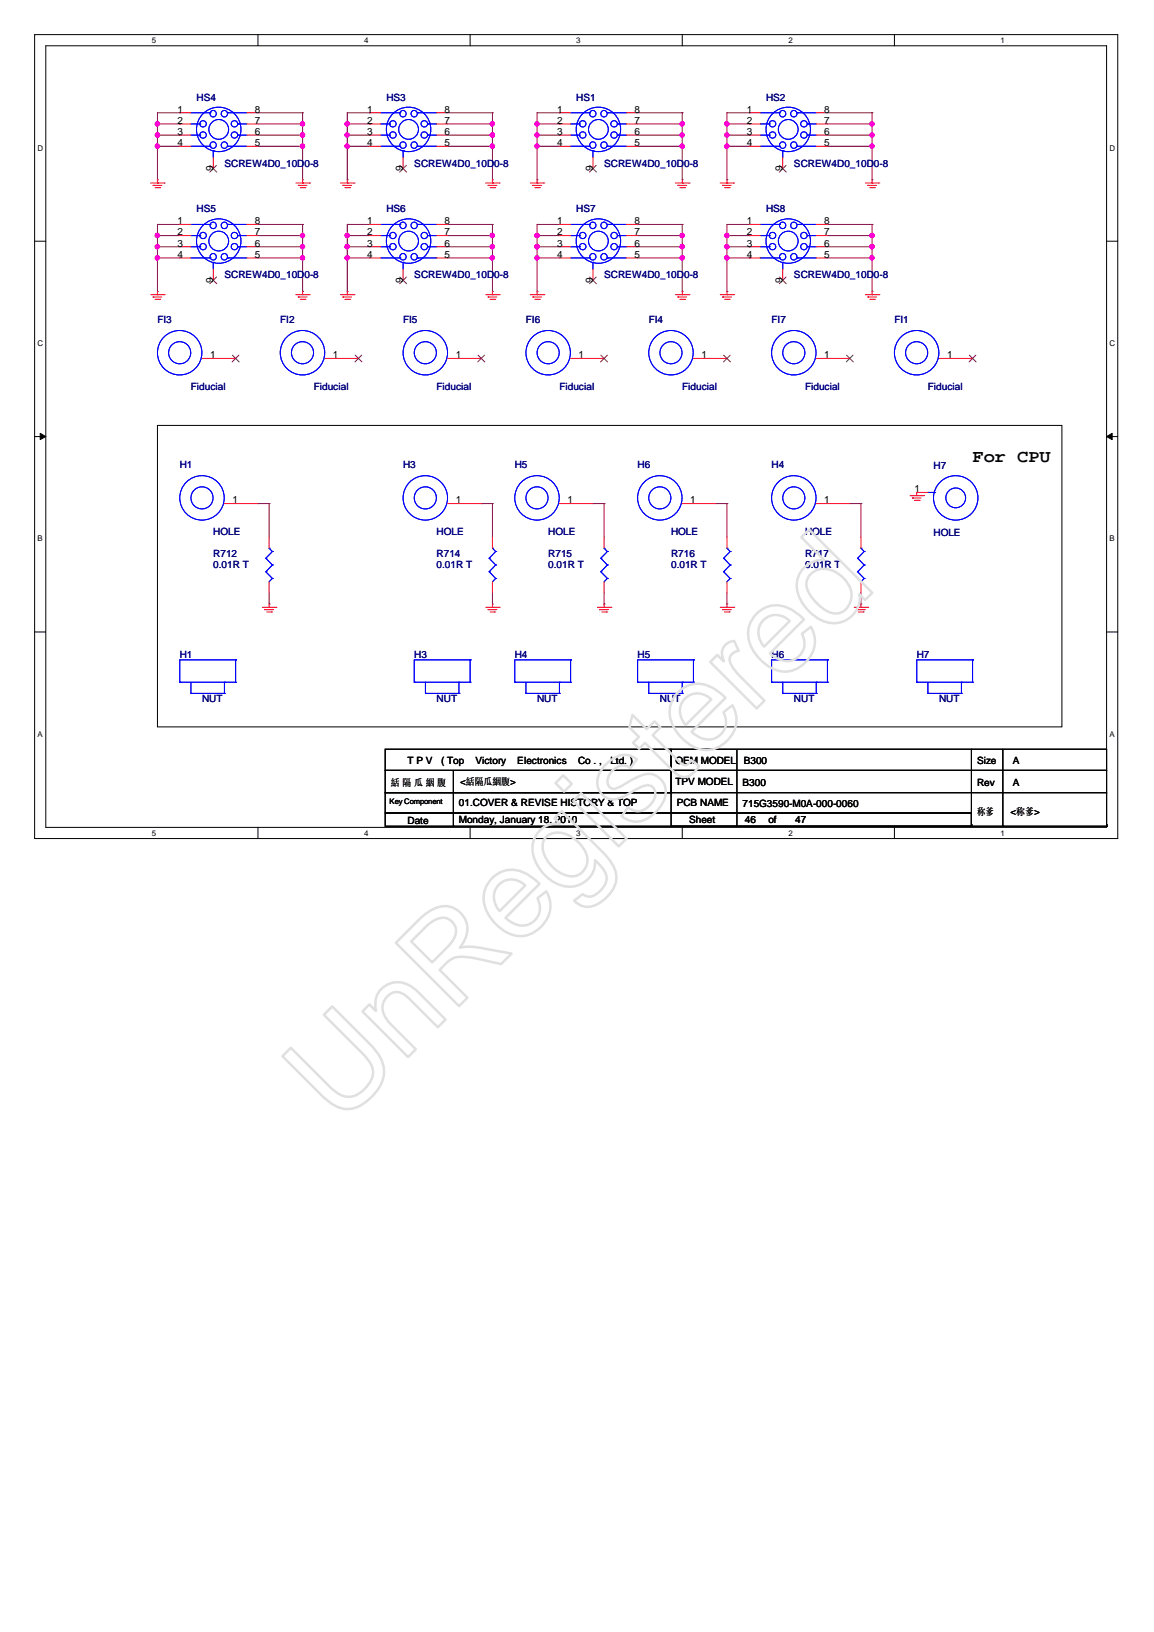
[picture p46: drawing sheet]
<svg xmlns="http://www.w3.org/2000/svg" width="210mm" height="297mm" viewBox="0 0 210 297" stroke-linecap="round" stroke-linejoin="round" font-family="sans-serif">
<defs><g id="words">
<text font-size="22.7" fill="#e0e0e0" x="61.6" y="205" transform="rotate(-45 61.6 205)">UnRegistered</text>
<text font-size="3.2" x="177" y="84.2">For CPU</text>
<g font-size="1.8">
<text x="32.3" y="20.5">1</text>
<text x="32.3" y="22.5">2</text>
<text x="46.3" y="22.5">7</text>
<text x="46.3" y="20.5">8</text>
<text x="66.8" y="20.5">1</text>
<text x="66.8" y="22.5">2</text>
<text x="80.9" y="22.5">7</text>
<text x="80.9" y="20.5">8</text>
<text x="101.4" y="20.5">1</text>
<text x="101.4" y="22.5">2</text>
<text x="115.4" y="22.5">7</text>
<text x="115.4" y="20.5">8</text>
<text x="135.9" y="20.5">1</text>
<text x="135.9" y="22.5">2</text>
<text x="150" y="22.5">7</text>
<text x="150" y="20.5">8</text>
<text x="32.3" y="24.5">3</text>
<text x="32.3" y="26.6">4</text>
<text x="46.3" y="26.6">5</text>
<text x="46.3" y="24.5">6</text>
<text x="66.8" y="24.5">3</text>
<text x="66.8" y="26.6">4</text>
<text x="80.9" y="26.6">5</text>
<text x="80.9" y="24.5">6</text>
<text x="101.4" y="24.5">3</text>
<text x="101.4" y="26.6">4</text>
<text x="115.4" y="26.6">5</text>
<text x="115.4" y="24.5">6</text>
<text x="135.9" y="24.5">3</text>
<text x="135.9" y="26.6">4</text>
<text x="150" y="26.6">5</text>
<text x="150" y="24.5">6</text>
<text x="38.8" y="31.1" transform="rotate(-90 38.8 31.1)">9</text>
<text x="73.3" y="31.1" transform="rotate(-90 73.3 31.1)">9</text>
<text x="107.9" y="31.1" transform="rotate(-90 107.9 31.1)">9</text>
<text x="142.4" y="31.1" transform="rotate(-90 142.4 31.1)">9</text>
<text x="32.3" y="40.8">1</text>
<text x="46.3" y="40.8">8</text>
<text x="66.8" y="40.8">1</text>
<text x="80.9" y="40.8">8</text>
<text x="101.4" y="40.8">1</text>
<text x="115.4" y="40.8">8</text>
<text x="135.9" y="40.8">1</text>
<text x="150" y="40.8">8</text>
<text x="32.3" y="42.8">2</text>
<text x="32.3" y="44.9">3</text>
<text x="32.3" y="46.9">4</text>
<text x="46.3" y="46.9">5</text>
<text x="46.3" y="44.9">6</text>
<text x="46.3" y="42.8">7</text>
<text x="66.8" y="42.8">2</text>
<text x="66.8" y="44.9">3</text>
<text x="66.8" y="46.9">4</text>
<text x="80.9" y="46.9">5</text>
<text x="80.9" y="44.9">6</text>
<text x="80.9" y="42.8">7</text>
<text x="101.4" y="42.8">2</text>
<text x="101.4" y="44.9">3</text>
<text x="101.4" y="46.9">4</text>
<text x="115.4" y="46.9">5</text>
<text x="115.4" y="44.9">6</text>
<text x="115.4" y="42.8">7</text>
<text x="135.9" y="42.8">2</text>
<text x="135.9" y="44.9">3</text>
<text x="135.9" y="46.9">4</text>
<text x="150" y="46.9">5</text>
<text x="150" y="44.9">6</text>
<text x="150" y="42.8">7</text>
<text x="38.8" y="51.4" transform="rotate(-90 38.8 51.4)">9</text>
<text x="73.3" y="51.4" transform="rotate(-90 73.3 51.4)">9</text>
<text x="107.9" y="51.4" transform="rotate(-90 107.9 51.4)">9</text>
<text x="142.4" y="51.4" transform="rotate(-90 142.4 51.4)">9</text>
<text x="38.2" y="65.2">1</text>
<text x="60.6" y="65.2">1</text>
<text x="82.9" y="65.2">1</text>
<text x="105.3" y="65.2">1</text>
<text x="127.6" y="65.2">1</text>
<text x="150" y="65.2">1</text>
<text x="172.3" y="65.2">1</text>
<text x="166.4" y="89.6">1</text>
<text x="42.3" y="91.6">1</text>
<text x="82.9" y="91.6">1</text>
<text x="103.2" y="91.6">1</text>
<text x="125.6" y="91.6">1</text>
<text x="150" y="91.6">1</text>
<text x="71.1" y="143.1">絬 隔 瓜 絪 腹</text>
<text x="74.2" y="139">T P V</text>
<text x="80.3" y="139">( Top</text>
<text x="83.7" y="142.9">&lt;絬隔瓜絪腹&gt;</text>
<text x="86.5" y="139">Victory</text>
<text x="94.1" y="139">Electronics</text>
<text x="105.2" y="139">Co . ,</text>
<text x="111.1" y="139">Ltd. )</text>
<text x="122.9" y="139">OEM MODEL</text>
<text x="122.9" y="142.9">TPV MODEL</text>
<text x="135.1" y="143.1">B300</text>
<text x="135.3" y="139">B300</text>
<text x="177.8" y="139">Size</text>
<text x="177.8" y="143.1">Rev</text>
<text x="184.3" y="143.1">A</text>
<text x="184.3" y="139">A</text>
<text x="74.2" y="150">Date</text>
<text x="83.5" y="149.8">Monday, January 18, 2010</text>
<text x="83.5" y="146.7">01.COVER &amp; REVISE HISTORY &amp; TOP</text>
<text x="123.1" y="146.7">PCB NAME</text>
<text x="125.4" y="149.8">Sheet</text>
<text x="135.1" y="146.9">715G3590-M0A-000-0060</text>
<text x="135.5" y="149.8">46</text>
<text x="139.8" y="149.8">of</text>
<text x="144.7" y="149.8">47</text>
<text x="177.8" y="148.3">称爹</text>
<text x="183.9" y="148.4">&lt;称爹&gt;</text>
</g>
<g font-size="1.8" fill="#000080">
<text x="35.8" y="18.3">HS4</text>
<text x="70.3" y="18.3">HS3</text>
<text x="104.9" y="18.3">HS1</text>
<text x="139.4" y="18.3">HS2</text>
<text x="40.8" y="30.3">SCREW4D0_10D0-8</text>
<text x="75.4" y="30.3">SCREW4D0_10D0-8</text>
<text x="109.9" y="30.3">SCREW4D0_10D0-8</text>
<text x="144.5" y="30.3">SCREW4D0_10D0-8</text>
<text x="35.8" y="38.6">HS5</text>
<text x="70.3" y="38.6">HS6</text>
<text x="104.9" y="38.6">HS7</text>
<text x="139.4" y="38.6">HS8</text>
<text x="40.8" y="50.6">SCREW4D0_10D0-8</text>
<text x="75.4" y="50.6">SCREW4D0_10D0-8</text>
<text x="109.9" y="50.6">SCREW4D0_10D0-8</text>
<text x="144.5" y="50.6">SCREW4D0_10D0-8</text>
<text x="28.7" y="58.8">FI3</text>
<text x="51" y="58.8">FI2</text>
<text x="73.4" y="58.8">FI5</text>
<text x="95.7" y="58.8">FI6</text>
<text x="118.1" y="58.8">FI4</text>
<text x="140.4" y="58.8">FI7</text>
<text x="162.8" y="58.8">FI1</text>
<text x="34.7" y="70.9">Fiducial</text>
<text x="57.1" y="70.9">Fiducial</text>
<text x="79.5" y="70.9">Fiducial</text>
<text x="101.8" y="70.9">Fiducial</text>
<text x="124.2" y="70.9">Fiducial</text>
<text x="146.5" y="70.9">Fiducial</text>
<text x="168.9" y="70.9">Fiducial</text>
<text x="32.7" y="85.2">H1</text>
<text x="73.4" y="85.2">H3</text>
<text x="93.7" y="85.2">H5</text>
<text x="116" y="85.2">H6</text>
<text x="140.4" y="85.2">H4</text>
<text x="169.9" y="85.4">H7</text>
<text x="38.8" y="97.4">HOLE</text>
<text x="38.8" y="101.4">R712</text>
<text x="79.5" y="101.4">R714</text>
<text x="79.5" y="97.4">HOLE</text>
<text x="99.8" y="97.4">HOLE</text>
<text x="99.8" y="101.4">R715</text>
<text x="122.1" y="97.4">HOLE</text>
<text x="122.1" y="101.4">R716</text>
<text x="146.5" y="101.4">R717</text>
<text x="146.5" y="97.4">HOLE</text>
<text x="169.9" y="97.6">HOLE</text>
<text x="38.8" y="103.5">0.01R T</text>
<text x="79.5" y="103.5">0.01R T</text>
<text x="99.8" y="103.5">0.01R T</text>
<text x="122.1" y="103.5">0.01R T</text>
<text x="146.5" y="103.5">0.01R T</text>
<text x="32.7" y="119.7">H1</text>
<text x="75.4" y="119.7">H3</text>
<text x="93.7" y="119.7">H4</text>
<text x="116" y="119.7">H5</text>
<text x="140.4" y="119.7">H6</text>
<text x="166.8" y="119.7">H7</text>
<text x="36.8" y="127.8">NUT</text>
<text x="79.5" y="127.8">NUT</text>
<text x="97.7" y="127.8">NUT</text>
<text x="120.1" y="127.8">NUT</text>
<text x="144.5" y="127.8">NUT</text>
<text x="170.9" y="127.8">NUT</text>
</g>
<g font-size="1.4">
<text x="27.6" y="7.8">5</text>
<text x="66.2" y="7.8">4</text>
<text x="104.9" y="7.8">3</text>
<text x="143.5" y="7.8">2</text>
<text x="182.1" y="7.8">1</text>
<text x="6.8" y="27.4">D</text>
<text x="201.9" y="27.4">D</text>
<text x="6.8" y="63">C</text>
<text x="201.9" y="63">C</text>
<text x="6.8" y="98.5">B</text>
<text x="201.9" y="98.5">B</text>
<text x="6.8" y="134.1">A</text>
<text x="201.9" y="134.1">A</text>
<text x="70.9" y="146.4">Key Component</text>
<text x="27.6" y="152.1">5</text>
<text x="66.2" y="152.1">4</text>
<text x="104.9" y="152.1">3</text>
<text x="143.5" y="152.1">2</text>
<text x="182.1" y="152.1">1</text>
</g>
</g></defs>
<path d="M6.3 6.3h197.1v146.3h-197.1zM8.3 8.3h193.1v142.3h-193.1z" fill="none" stroke="#000" stroke-width=".18"/>
<g fill="#fff">
<path d="M27.6 6.5h.8v1.6h-.8z"/>
<path d="M27.6 150.8h.8v1.6h-.8z"/>
</g>
<path d="M46.9 6.3v2M46.9 150.6v2" fill="none" stroke="#000" stroke-width=".18"/>
<g fill="#fff">
<path d="M66.2 6.5h.8v1.6h-.8z"/>
<path d="M66.2 150.8h.8v1.6h-.8z"/>
</g>
<path d="M85.5 6.3v2M85.5 150.6v2" fill="none" stroke="#000" stroke-width=".18"/>
<g fill="#fff">
<path d="M104.9 6.5h.7v1.6h-.7z"/>
<path d="M104.9 150.8h.7v1.6h-.7z"/>
</g>
<path d="M124.2 6.3v2M124.2 150.6v2" fill="none" stroke="#000" stroke-width=".18"/>
<g fill="#fff">
<path d="M143.5 6.5h.7v1.6h-.7z"/>
<path d="M143.5 150.8h.7v1.6h-.7z"/>
</g>
<path d="M162.8 6.3v2M162.8 150.6v2" fill="none" stroke="#000" stroke-width=".18"/>
<g fill="#fff">
<path d="M182.1 6.5h.7v1.6h-.7z"/>
<path d="M182.1 150.8h.7v1.6h-.7z"/>
<path d="M6.8 26.1h1v1.6h-1z"/>
<path d="M201.9 26.1h1v1.6h-1z"/>
<path d="M6.8 61.7h1v1.6h-1z"/>
<path d="M201.9 61.7h1v1.6h-1z"/>
</g>
<path d="M6.3 43.9h2M201.4 43.9h2" fill="none" stroke="#000" stroke-width=".18"/>
<g fill="#fff">
<path d="M6.8 97.2h.9v1.6h-.9z"/>
<path d="M201.9 97.2h.9v1.6h-.9z"/>
</g>
<path d="M6.3 79.5h2M201.4 79.5h2" fill="none" stroke="#000" stroke-width=".18"/>
<path d="M7.3 78.9l1 .6-1 .5zM201.4 79.5l1-.6v1.1z" fill="#000" stroke="#000" stroke-width=".18"/>
<g fill="#fff">
<path d="M6.8 132.8h.9v1.6h-.9z"/>
<path d="M201.9 132.8h.9v1.6h-.9z"/>
</g>
<g fill="none" stroke="#000" stroke-width=".18">
<path d="M28.7 77.4h164.5v54.9h-164.5zM6.3 115h2M201.4 115h2M70.1 136.3h52v3.9h-52zM122.1 136.3h79.3v3.9h-79.3zM134.1 136.6v13.8M176.8 136.3v13.8M182.5 136.3v14.1M70.1 140.2h52v4.1h-52zM70.1 144.3h52v3.6h-52zM70.1 147.9h106.7v2.5h-106.7zM82.5 150.4h.1"/>
<path d="M82.5 140.2v10.2M122.1 140.2h79.3v4.1h-79.3zM122.1 147.9h54.7v2.5h-54.7zM134.1 150.4h.1M176.8 150.1h.1M176.8 150.4h24.6M182.5 150.4h.1M201.4 150.1h.1M201.4 150.4h.1M201.4 144.3v5.8"/>
</g>
<g fill="none" stroke="#800040" stroke-width=".18">
<path d="M28.7 32.7h.1M28.7 26.6h.1M28.7 24.6h.1M28.7 22.6h.1M28.7 26.6h4M28.7 24.6h4M28.7 22.6h4M32.7 26.6h.1M32.7 24.6h.1M32.7 22.6h.1M32.7 20.5h.1M32.7 20.5h-4v12.2"/>
<path d="M46.9 26.6h8.2M46.9 24.6h8.2M46.9 22.6h8.2M46.9 20.5h8.2M55.1 32.7h.1M55.1 26.6h.1M55.1 24.6h.1M55.1 22.6h.1M55.1 20.5h.1M55.1 20.5v12.2M63.2 24.6h.1M63.2 32.7h.1"/>
<path d="M63.2 26.6h.1M63.2 22.6h.1M63.2 26.6h4.1M63.2 24.6h4.1M63.2 22.6h4.1M67.3 24.6h.1M67.3 26.6h.1M67.3 20.5h.1M67.3 22.6h.1M67.3 20.5h-4.1v12.2M81.5 26.6h8.1M81.5 24.6h8.1"/>
<path d="M81.5 22.6h8.1M81.5 20.5h8.1M89.6 24.6h.1M89.6 20.5h.1M89.6 26.6h.1M89.6 32.7h.1M89.6 22.6h.1M89.6 20.5v12.2M97.7 24.6h.1M97.7 32.7h.1M97.7 26.6h.1M97.7 22.6h.1"/>
<path d="M97.7 26.6h4.1M97.7 24.6h4.1M97.7 22.6h4.1M101.8 24.6h.1M101.8 26.6h.1M101.8 20.5h.1M101.8 22.6h.1M101.8 20.5h-4.1v12.2M116 26.6h8.2M116 24.6h8.2M116 22.6h8.2M116 20.5h8.2"/>
<path d="M124.2 24.6h.1M124.2 20.5h.1M124.2 26.6h.1M124.2 32.7h.1M124.2 22.6h.1M124.2 20.5v12.2M132.3 24.6h.1M132.3 32.7h.1M132.3 26.6h.1M132.3 22.6h.1M132.3 26.6h4M132.3 24.6h4"/>
<path d="M132.3 22.6h4M136.3 24.6h.1M136.3 26.6h.1M136.3 20.5h.1M136.3 22.6h.1M136.3 20.5h-4v12.2M150.6 26.6h8.1M150.6 24.6h8.1M150.6 22.6h8.1M150.6 20.5h8.1M158.7 24.6h.1M158.7 20.5h.1"/>
<path d="M158.7 26.6h.1M158.7 32.7h.1M158.7 22.6h.1M158.7 20.5v12.2M28.7 53h.1M28.7 46.9h.1M28.7 44.9h.1M28.7 42.9h.1M28.7 40.8h.1M28.7 40.8v12.2M28.7 46.9h4M28.7 44.9h4"/>
<path d="M28.7 42.9h4M28.7 40.8h4M46.9 46.9h8.2M46.9 44.9h8.2M46.9 42.9h8.2M46.9 40.8h8.2M55.1 53h.1M55.1 46.9h.1M55.1 44.9h.1M55.1 42.9h.1M55.1 40.8h.1M55.1 40.8v12.2"/>
<path d="M63.2 53h.1M63.2 46.9h.1M63.2 44.9h.1M63.2 42.9h.1M63.2 40.8h.1M63.2 40.8v12.2M63.2 46.9h4.1M63.2 44.9h4.1M63.2 42.9h4.1M63.2 40.8h4.1M81.5 46.9h8.1M81.5 44.9h8.1"/>
<path d="M81.5 42.9h8.1M81.5 40.8h8.1M89.6 53h.1M89.6 46.9h.1M89.6 44.9h.1M89.6 42.9h.1M89.6 40.8h.1M89.6 40.8v12.2M97.7 53h.1M97.7 46.9h.1M97.7 44.9h.1M97.7 42.9h.1"/>
<path d="M97.7 40.8h.1M97.7 40.8v12.2M97.7 46.9h4.1M97.7 44.9h4.1M97.7 42.9h4.1M97.7 40.8h4.1M116 46.9h8.2M116 44.9h8.2M116 42.9h8.2M116 40.8h8.2M124.2 53h.1M124.2 46.9h.1"/>
<path d="M124.2 44.9h.1M124.2 42.9h.1M124.2 40.8h.1M124.2 40.8v12.2M132.3 53h.1M132.3 46.9h.1M132.3 44.9h.1M132.3 42.9h.1M132.3 46.9h4M132.3 44.9h4M132.3 42.9h4M136.3 46.9h.1"/>
<path d="M136.3 44.9h.1M136.3 42.9h.1M136.3 40.8h.1M136.3 40.8h-4v12.2M150.6 46.9h8.1M150.6 44.9h8.1M150.6 42.9h8.1M150.6 40.8h8.1M158.7 53h.1M158.7 46.9h.1M158.7 44.9h.1M158.7 42.9h.1"/>
<path d="M158.7 40.8h.1M158.7 40.8v12.2M46.9 91.6h.1M46.9 91.6h2.1M49 91.6h.1M49 91.6v6.1M87.6 91.6h.1M87.6 91.6h2M89.6 91.6h.1M89.6 91.6v6.1M107.9 91.6h.1M107.9 91.6h2"/>
<path d="M109.9 91.6h.1M109.9 91.6v6.1M130.3 91.6h.1M130.3 91.6h2M132.3 91.6h.1M132.3 91.6v6.1M154.6 91.6h.1M154.6 91.6h2.1M156.7 91.6h.1M156.7 91.6v6.1M49 109.9h.1M49 107.9v2"/>
<path d="M89.6 109.9h.1M89.6 107.9v2M109.9 109.9h.1M109.9 107.9v2M132.3 109.9h.1M132.3 107.9v2M156.7 109.9h.1M156.7 107.9v2"/>
</g>
<g fill="#f0f" stroke="#f0f" stroke-width=".18">
<circle cx="28.6" cy="24.6" r=".4"/>
<circle cx="28.6" cy="26.6" r=".4"/>
<circle cx="28.6" cy="22.5" r=".4"/>
<circle cx="55" cy="24.6" r=".4"/>
<circle cx="55" cy="26.6" r=".4"/>
<circle cx="55" cy="22.5" r=".4"/>
<circle cx="63.2" cy="22.5" r=".4"/>
<circle cx="89.6" cy="22.5" r=".4"/>
<circle cx="63.2" cy="24.6" r=".4"/>
<circle cx="63.2" cy="26.6" r=".4"/>
<circle cx="89.6" cy="24.6" r=".4"/>
<circle cx="89.6" cy="26.6" r=".4"/>
<circle cx="97.7" cy="22.5" r=".4"/>
<circle cx="124.1" cy="22.5" r=".4"/>
<circle cx="97.7" cy="24.6" r=".4"/>
<circle cx="97.7" cy="26.6" r=".4"/>
<circle cx="124.1" cy="24.6" r=".4"/>
<circle cx="124.1" cy="26.6" r=".4"/>
<circle cx="132.3" cy="22.5" r=".4"/>
<circle cx="158.7" cy="22.5" r=".4"/>
<circle cx="132.3" cy="24.6" r=".4"/>
<circle cx="132.3" cy="26.6" r=".4"/>
<circle cx="158.7" cy="24.6" r=".4"/>
<circle cx="158.7" cy="26.6" r=".4"/>
<circle cx="28.6" cy="44.9" r=".4"/>
<circle cx="28.6" cy="46.9" r=".4"/>
<circle cx="28.6" cy="42.9" r=".4"/>
<circle cx="55" cy="44.9" r=".4"/>
<circle cx="55" cy="46.9" r=".4"/>
<circle cx="55" cy="42.9" r=".4"/>
<circle cx="63.2" cy="44.9" r=".4"/>
<circle cx="63.2" cy="46.9" r=".4"/>
<circle cx="63.2" cy="42.9" r=".4"/>
<circle cx="89.6" cy="44.9" r=".4"/>
<circle cx="89.6" cy="46.9" r=".4"/>
<circle cx="89.6" cy="42.9" r=".4"/>
<circle cx="97.7" cy="44.9" r=".4"/>
<circle cx="97.7" cy="46.9" r=".4"/>
<circle cx="97.7" cy="42.9" r=".4"/>
<circle cx="124.1" cy="44.9" r=".4"/>
<circle cx="124.1" cy="46.9" r=".4"/>
<circle cx="124.1" cy="42.9" r=".4"/>
<circle cx="132.3" cy="44.9" r=".4"/>
<circle cx="132.3" cy="46.9" r=".4"/>
<circle cx="132.3" cy="42.9" r=".4"/>
<circle cx="158.7" cy="44.9" r=".4"/>
<circle cx="158.7" cy="46.9" r=".4"/>
<circle cx="158.7" cy="42.9" r=".4"/>
</g>
<g fill="none" stroke="#f00" stroke-width=".18">
<path d="M27.4 33.3h2.5M27.8 33.7h.1M27.8 33.7h1.7M28.2 34.2h.9M28.7 33.3h.1M28.7 32.7v.6M29.1 34.2h.1M29.9 33.3h.1M32.7 20.5h2M32.7 22.6h2M32.7 24.6h2M32.7 26.6h2"/>
<path d="M38.8 28.7v2M44.9 20.5h2M44.9 22.6h2M44.9 24.6h2M44.9 26.6h2M53.8 33.3h2.5M54.3 33.7h.1M54.3 33.7h1.6M54.6 34.2h.9M55.1 33.3h.1M55.1 32.7v.6M55.5 34.2h.1"/>
<path d="M56.3 33.3h.1M62 33.3h2.4M62.4 33.7h.1M62.4 33.7h1.6M62.8 34.2h.8M63.2 33.3h.1M63.2 32.7v.6M63.6 34.2h.1M64.4 33.3h.1M67.3 20.5h2M67.3 22.6h2M67.3 24.6h2"/>
<path d="M67.3 26.6h2M73.4 28.7v2M79.5 20.5h2M79.5 22.6h2M79.5 24.6h2M79.5 26.6h2M88.4 33.3h2.4M88.8 33.7h.1M88.8 33.7h1.6M89.2 34.2h.8M89.6 33.3h.1M89.6 32.7v.6"/>
<path d="M90 34.2h.1M90.8 33.3h.1M96.5 33.3h2.5M96.9 33.7h.1M96.9 33.7h1.6M97.3 34.2h.9M97.7 33.3h.1M97.7 32.7v.6M98.2 34.2h.1M99 33.3h.1M101.8 20.5h2M101.8 22.6h2"/>
<path d="M101.8 24.6h2M101.8 26.6h2M107.9 28.7v2M114 20.5h2M114 22.6h2M114 24.6h2M114 26.6h2M122.9 33.3h2.5M123.4 33.7h.1M123.4 33.7h1.6M123.7 34.2h.9M124.2 33.3h.1"/>
<path d="M124.2 32.7v.6M124.6 34.2h.1M125.4 33.3h.1M131.1 33.3h2.4M131.5 33.7h.1M131.5 33.7h1.6M131.9 34.2h.8M132.3 33.3h.1M132.3 32.7v.6M132.7 34.2h.1M133.5 33.3h.1M136.3 20.5h2.1"/>
<path d="M136.3 22.6h2.1M136.3 24.6h2.1M136.3 26.6h2.1M142.4 28.7v2M148.5 20.5h2.1M148.5 22.6h2.1M148.5 24.6h2.1M148.5 26.6h2.1M157.5 33.3h2.4M157.9 33.7h.1M157.9 33.7h1.6M158.3 34.2h.8"/>
<path d="M158.7 33.3h.1M158.7 32.7v.6M159.1 34.2h.1M159.9 33.3h.1M27.4 53.6h2.5M27.8 54.1h.1M27.8 54.1h1.7M28.2 54.5h.9M28.7 53.6h.1M28.7 53v.6M29.1 54.5h.1M29.9 53.6h.1"/>
<path d="M32.7 40.8h2M32.7 42.9h2M32.7 44.9h2M32.7 46.9h2M38.8 49v2M44.9 40.8h2M44.9 42.9h2M44.9 44.9h2M44.9 46.9h2M53.8 53.6h2.5M54.3 54.1h.1M54.3 54.1h1.6"/>
<path d="M54.6 54.5h.9M55.1 53.6h.1M55.1 53v.6M55.5 54.5h.1M56.3 53.6h.1M62 53.6h2.4M62.4 54.1h.1M62.4 54.1h1.6M62.8 54.5h.8M63.2 53.6h.1M63.2 53v.6M63.6 54.5h.1"/>
<path d="M64.4 53.6h.1M67.3 40.8h2M67.3 42.9h2M67.3 44.9h2M67.3 46.9h2M73.4 49v2M79.5 40.8h2M79.5 42.9h2M79.5 44.9h2M79.5 46.9h2M88.4 53.6h2.4M88.8 54.1h.1"/>
<path d="M88.8 54.1h1.6M89.2 54.5h.8M89.6 53.6h.1M89.6 53v.6M90 54.5h.1M90.8 53.6h.1M96.5 53.6h2.5M96.9 54.1h.1M96.9 54.1h1.6M97.3 54.5h.9M97.7 53.6h.1M97.7 53v.6"/>
<path d="M98.2 54.5h.1M99 53.6h.1M101.8 40.8h2M101.8 42.9h2M101.8 44.9h2M101.8 46.9h2M107.9 49v2M114 40.8h2M114 42.9h2M114 44.9h2M114 46.9h2M122.9 53.6h2.5"/>
<path d="M123.4 54.1h.1M123.4 54.1h1.6M123.7 54.5h.9M124.2 53.6h.1M124.2 53v.6M124.6 54.5h.1M125.4 53.6h.1M131.1 53.6h2.4M131.5 54.1h.1M131.5 54.1h1.6M131.9 54.5h.8M132.3 53.6h.1"/>
<path d="M132.3 53v.6M132.7 54.5h.1M133.5 53.6h.1M136.3 40.8h2.1M136.3 42.9h2.1M136.3 44.9h2.1M136.3 46.9h2.1M142.4 49v2M148.5 40.8h2.1M148.5 42.9h2.1M148.5 44.9h2.1M148.5 46.9h2.1"/>
<path d="M157.5 53.6h2.4M157.9 54.1h.1M157.9 54.1h1.6M158.3 54.5h.8M158.7 53.6h.1M158.7 53v.6M159.1 54.5h.1M159.9 53.6h.1M36.8 65.2h6.1M59.1 65.2h6.1M81.5 65.2h6.1M103.8 65.2h6.1"/>
<path d="M126.2 65.2h6.1M148.5 65.2h6.1M170.9 65.2h6.1M40.8 91.6h6.1M49 97.7v2.1M81.5 91.6h6.1M89.6 97.7v2.1M101.8 91.6h6.1M109.9 97.7v2.1M124.2 91.6h6.1M132.3 97.7v2.1M148.5 91.6h6.1"/>
<path d="M156.7 97.7v2.1M165.6 90.2h2.5M166 90.6h.1M166 90.6h1.6M166.4 91.1h.9M166.8 90.2h.1M167.3 91.1h.1M168.1 90.2h.1M168.9 89.6h-2.1v.6M47.7 110.5h2.5M48.2 110.9h.1M48.2 110.9h1.6"/>
<path d="M48.5 111.4h.9M49 110.5h.1M49 105.9v2M49 109.9v.6M49.4 111.4h.1M50.2 110.5h.1M88.4 110.5h2.4M88.8 110.9h.1M88.8 110.9h1.6M89.2 111.4h.8M89.6 110.5h.1M89.6 105.9v2"/>
<path d="M89.6 109.9v.6M90 111.4h.1M90.8 110.5h.1M108.7 110.5h2.5M109.1 110.9h.1M109.1 110.9h1.6M109.5 111.4h.9M109.9 110.5h.1M109.9 105.9v2M109.9 109.9v.6M110.4 111.4h.1M111.2 110.5h.1"/>
<path d="M131.1 110.5h2.4M131.5 110.9h.1M131.5 110.9h1.6M131.9 111.4h.8M132.3 110.5h.1M132.3 105.9v2M132.3 109.9v.6M132.7 111.4h.1M133.5 110.5h.1M155.4 110.5h2.5M155.9 110.9h.1M155.9 110.9h1.6"/>
<path d="M156.2 111.4h.9M156.7 110.5h.1M156.7 105.9v2M156.7 109.9v.6M157.1 111.4h.1M157.9 110.5h.1"/>
</g>
<g fill="none" stroke="#00f" stroke-width=".18">
<path d="M34.7 20.5h3.5M34.7 22.6h1.7M34.7 24.6h1.7M34.7 26.6h3.5M36.4 22.6h.1M36.4 24.6h.1M38.2 20.5h.1M38.2 26.6h.1M38.8 27.4h.1M38.8 27.4v1.3M41.4 20.5h.1M41.4 26.6h.1"/>
<path d="M41.4 20.5h3.5M41.4 26.6h3.5M43.3 22.6h.1M43.3 24.6h.1M43.3 22.6h1.6M43.3 24.6h1.6M69.3 20.5h3.5M69.3 22.6h1.6M69.3 24.6h1.6M69.3 26.6h3.5M70.9 22.6h.1M70.9 24.6h.1"/>
<path d="M72.8 20.5h.1M72.8 26.6h.1M73.4 27.4h.1M73.4 27.4v1.3M76 20.5h.1M76 26.6h.1M76 20.5h3.5M76 26.6h3.5M77.8 22.6h.1M77.8 24.6h.1M77.8 22.6h1.7M77.8 24.6h1.7"/>
<path d="M103.8 20.5h3.5M103.8 22.6h1.6M103.8 24.6h1.6M103.8 26.6h3.5M105.4 22.6h.1M105.4 24.6h.1M107.3 20.5h.1M107.3 26.6h.1M107.9 27.4h.1M107.9 27.4v1.3M110.5 20.5h.1M110.5 26.6h.1"/>
<path d="M110.5 20.5h3.5M110.5 26.6h3.5M112.4 22.6h.1M112.4 24.6h.1M112.4 22.6h1.6M112.4 24.6h1.6M138.4 20.5h3.5M138.4 22.6h1.6M138.4 24.6h1.6M138.4 26.6h3.5M140 22.6h.1M140 24.6h.1"/>
<path d="M141.9 20.5h.1M141.9 26.6h.1M142.4 27.4h.1M142.4 27.4v1.3M145.1 20.5h.1M145.1 26.6h.1M145.1 20.5h3.4M145.1 26.6h3.4M146.9 22.6h.1M146.9 24.6h.1M146.9 22.6h1.6M146.9 24.6h1.6"/>
<path d="M34.7 40.8h3.5M34.7 42.9h1.7M34.7 44.9h1.7M34.7 46.9h3.5M36.4 42.9h.1M36.4 44.9h.1M38.2 40.8h.1M38.2 46.9h.1M38.8 47.7h.1M38.8 47.7v1.3M41.4 40.8h.1M41.4 46.9h.1"/>
<path d="M41.4 40.8h3.5M41.4 46.9h3.5M43.3 42.9h.1M43.3 44.9h.1M43.3 42.9h1.6M43.3 44.9h1.6M69.3 40.8h3.5M69.3 42.9h1.6M69.3 44.9h1.6M69.3 46.9h3.5M70.9 42.9h.1M70.9 44.9h.1"/>
<path d="M72.8 40.8h.1M72.8 46.9h.1M73.4 47.7h.1M73.4 47.7v1.3M76 40.8h.1M76 46.9h.1M76 40.8h3.5M76 46.9h3.5M77.8 42.9h.1M77.8 44.9h.1M77.8 42.9h1.7M77.8 44.9h1.7"/>
<path d="M103.8 40.8h3.5M103.8 42.9h1.6M103.8 44.9h1.6M103.8 46.9h3.5M105.4 42.9h.1M105.4 44.9h.1M107.3 40.8h.1M107.3 46.9h.1M107.9 47.7h.1M107.9 47.7v1.3M110.5 40.8h.1M110.5 46.9h.1"/>
<path d="M110.5 40.8h3.5M110.5 46.9h3.5M112.4 42.9h.1M112.4 44.9h.1M112.4 42.9h1.6M112.4 44.9h1.6M138.4 40.8h3.5M138.4 42.9h1.6M138.4 44.9h1.6M138.4 46.9h3.5M140 42.9h.1M140 44.9h.1"/>
<path d="M141.9 40.8h.1M141.9 46.9h.1M142.4 47.7h.1M142.4 47.7v1.3M145.1 40.8h.1M145.1 46.9h.1M145.1 40.8h3.4M145.1 46.9h3.4M146.9 42.9h.1M146.9 44.9h.1M146.9 42.9h1.6M146.9 44.9h1.6"/>
<path d="M49 99.8h.1M49 99.8l.6 .6M89.6 99.8h.1M89.6 99.8l.6 .6M109.9 99.8h.1M109.9 99.8l.6 .6M132.3 99.8h.1M132.3 99.8l.6 .6M156.7 99.8h.1M156.7 99.8l.6 .6M168.9 89.6h1.2M170.1 89.6h.1"/>
<path d="M48.4 104h.1M48.4 101.6h.1M48.4 104l1.2 1.3M48.4 101.6l1.2 1.2M49.6 105.3h.1M49.6 102.8h.1M49.6 100.4h.1M49.6 105.3l-.6 .6M49.6 102.8l-1.2 1.2M49.6 100.4l-1.2 1.2M89 104h.1M89 101.6h.1"/>
<path d="M89 104l1.2 1.3M89 101.6l1.2 1.2M90.2 105.3h.1M90.2 102.8h.1M90.2 100.4h.1M90.2 105.3l-.6 .6M90.2 102.8l-1.2 1.2M90.2 100.4l-1.2 1.2M109.3 104h.1M109.3 101.6h.1M109.3 104l1.2 1.3M109.3 101.6l1.2 1.2"/>
<path d="M110.5 105.3h.1M110.5 102.8h.1M110.5 100.4h.1M110.5 105.3l-.6 .6M110.5 102.8l-1.2 1.2M110.5 100.4l-1.2 1.2M131.7 104h.1M131.7 101.6h.1M131.7 104l1.2 1.3M131.7 101.6l1.2 1.2M132.9 105.3h.1M132.9 102.8h.1"/>
<path d="M132.9 100.4h.1M132.9 105.3l-.6 .6M132.9 102.8l-1.2 1.2M132.9 100.4l-1.2 1.2M156.1 104h.1M156.1 101.6h.1M156.1 104l1.2 1.3M156.1 101.6l1.2 1.2M157.3 105.3h.1M157.3 102.8h.1M157.3 100.4h.1M157.3 105.3l-.6 .6"/>
<path d="M157.3 102.8l-1.2 1.2M157.3 100.4l-1.2 1.2M32.7 124.2h.1M32.7 124.2h10.2M34.7 126.2h.1M34.7 126.2h6.1M34.7 124.2v2M40.8 126.2h.1M40.8 124.2h.1M40.8 124.2v2M42.9 120.1h.1M42.9 124.2h.1"/>
<path d="M42.9 120.1h-10.2v4.1M42.9 120.1v4.1M75.4 124.2h.1M75.4 124.2h10.1M77.4 126.2h.1M77.4 126.2h6.1M77.4 124.2v2M83.5 126.2h.1M83.5 124.2h.1M83.5 124.2v2M85.5 120.1h.1M85.5 124.2h.1"/>
<path d="M85.5 120.1h-10.1v4.1M85.5 120.1v4.1M93.7 124.2h.1M93.7 124.2h10.1M95.7 126.2h.1M95.7 126.2h6.1M95.7 124.2v2M101.8 126.2h.1M101.8 124.2h.1M101.8 124.2v2M103.8 120.1h.1M103.8 124.2h.1"/>
<path d="M103.8 120.1h-10.1v4.1M103.8 120.1v4.1M116 124.2h.1M116 124.2h10.2M118.1 126.2h.1M118.1 124.2v2M118.1 126.2h6.1M124.2 126.2h.1M124.2 124.2h.1M124.2 124.2v2M126.2 120.1h.1M126.2 124.2h.1"/>
<path d="M126.2 120.1h-10.2v4.1M126.2 120.1v4.1M140.4 124.2h.1M140.4 124.2h10.2M142.4 126.2h.1M142.4 126.2h6.1M142.4 124.2v2M148.5 126.2h.1M148.5 124.2h.1M148.5 124.2v2M150.6 120.1h.1M150.6 124.2h.1"/>
<path d="M150.6 120.1h-10.2v4.1M150.6 120.1v4.1M166.8 124.2h.1M166.8 124.2h10.2M168.9 126.2h.1M168.9 126.2h6.1M168.9 124.2v2M175 126.2h.1M175 124.2h.1M175 124.2v2M177 120.1h.1M177 124.2h.1"/>
<path d="M177 120.1h-10.2v4.1M177 120.1v4.1"/>
<circle cx="37" cy="22.5" r=".58"/>
<circle cx="37" cy="24.6" r=".58"/>
<circle cx="38.8" cy="20.7" r=".58"/>
<circle cx="38.8" cy="26.4" r=".58"/>
<circle cx="39.8" cy="23.6" r="4"/>
<circle cx="39.8" cy="23.6" r="1.8"/>
<circle cx="40.8" cy="20.7" r=".58"/>
<circle cx="40.8" cy="26.4" r=".58"/>
<circle cx="42.7" cy="22.5" r=".58"/>
<circle cx="42.7" cy="24.6" r=".58"/>
<circle cx="71.5" cy="22.5" r=".58"/>
<circle cx="71.5" cy="24.6" r=".58"/>
<circle cx="73.3" cy="20.7" r=".58"/>
<circle cx="73.3" cy="26.4" r=".58"/>
<circle cx="74.4" cy="23.6" r="4"/>
<circle cx="74.4" cy="23.6" r="1.8"/>
<circle cx="75.4" cy="20.7" r=".58"/>
<circle cx="75.4" cy="26.4" r=".58"/>
<circle cx="77.2" cy="22.5" r=".58"/>
<circle cx="77.2" cy="24.6" r=".58"/>
<circle cx="106" cy="22.5" r=".58"/>
<circle cx="106" cy="24.6" r=".58"/>
<circle cx="107.9" cy="20.7" r=".58"/>
<circle cx="107.9" cy="26.4" r=".58"/>
<circle cx="108.9" cy="23.6" r="4"/>
<circle cx="108.9" cy="23.6" r="1.8"/>
<circle cx="109.9" cy="20.7" r=".58"/>
<circle cx="109.9" cy="26.4" r=".58"/>
<circle cx="111.8" cy="22.5" r=".58"/>
<circle cx="111.8" cy="24.6" r=".58"/>
<circle cx="140.6" cy="22.5" r=".58"/>
<circle cx="140.6" cy="24.6" r=".58"/>
<circle cx="142.4" cy="20.7" r=".58"/>
<circle cx="142.4" cy="26.4" r=".58"/>
<circle cx="143.4" cy="23.6" r="4"/>
<circle cx="143.4" cy="23.6" r="1.8"/>
<circle cx="144.4" cy="20.7" r=".58"/>
<circle cx="144.4" cy="26.4" r=".58"/>
<circle cx="146.3" cy="22.5" r=".58"/>
<circle cx="146.3" cy="24.6" r=".58"/>
<circle cx="37" cy="42.9" r=".58"/>
<circle cx="37" cy="44.9" r=".58"/>
<circle cx="38.8" cy="46.7" r=".58"/>
<circle cx="38.8" cy="41" r=".58"/>
<circle cx="39.8" cy="43.9" r="4"/>
<circle cx="39.8" cy="43.9" r="1.8"/>
<circle cx="40.8" cy="46.7" r=".58"/>
<circle cx="40.8" cy="41" r=".58"/>
<circle cx="42.7" cy="44.9" r=".58"/>
<circle cx="42.7" cy="42.9" r=".58"/>
<circle cx="71.5" cy="44.9" r=".58"/>
<circle cx="71.5" cy="42.9" r=".58"/>
<circle cx="73.3" cy="46.7" r=".58"/>
<circle cx="73.3" cy="41" r=".58"/>
<circle cx="74.4" cy="43.9" r="4"/>
<circle cx="74.4" cy="43.9" r="1.8"/>
<circle cx="75.4" cy="46.7" r=".58"/>
<circle cx="75.4" cy="41" r=".58"/>
<circle cx="77.2" cy="42.9" r=".58"/>
<circle cx="77.2" cy="44.9" r=".58"/>
<circle cx="106" cy="42.9" r=".58"/>
<circle cx="106" cy="44.9" r=".58"/>
<circle cx="107.9" cy="46.7" r=".58"/>
<circle cx="107.9" cy="41" r=".58"/>
<circle cx="108.9" cy="43.9" r="4"/>
<circle cx="108.9" cy="43.9" r="1.8"/>
<circle cx="109.9" cy="46.7" r=".58"/>
<circle cx="109.9" cy="41" r=".58"/>
<circle cx="111.8" cy="42.9" r=".58"/>
<circle cx="111.8" cy="44.9" r=".58"/>
<circle cx="140.6" cy="44.9" r=".58"/>
<circle cx="140.6" cy="42.9" r=".58"/>
<circle cx="142.4" cy="46.7" r=".58"/>
<circle cx="142.4" cy="41" r=".58"/>
<circle cx="143.4" cy="43.9" r="4"/>
<circle cx="143.4" cy="43.9" r="1.8"/>
<circle cx="144.4" cy="46.7" r=".58"/>
<circle cx="144.4" cy="41" r=".58"/>
<circle cx="146.3" cy="42.9" r=".58"/>
<circle cx="146.3" cy="44.9" r=".58"/>
<circle cx="32.7" cy="64.2" r="4"/>
<circle cx="32.7" cy="64.2" r="2.01"/>
<circle cx="55" cy="64.2" r="4"/>
<circle cx="55" cy="64.2" r="2.01"/>
<circle cx="77.4" cy="64.2" r="4"/>
<circle cx="77.4" cy="64.2" r="2.01"/>
<circle cx="99.8" cy="64.2" r="4"/>
<circle cx="99.8" cy="64.2" r="2.01"/>
<circle cx="122.1" cy="64.2" r="4"/>
<circle cx="122.1" cy="64.2" r="2.01"/>
<circle cx="144.5" cy="64.2" r="4"/>
<circle cx="144.5" cy="64.2" r="2.01"/>
<circle cx="166.8" cy="64.2" r="4"/>
<circle cx="166.8" cy="64.2" r="2.01"/>
<circle cx="36.8" cy="90.6" r="4"/>
<circle cx="36.8" cy="90.6" r="2.01"/>
<circle cx="77.4" cy="90.6" r="4"/>
<circle cx="77.4" cy="90.6" r="2.01"/>
<circle cx="97.7" cy="90.6" r="4"/>
<circle cx="97.7" cy="90.6" r="2.01"/>
<circle cx="120.1" cy="90.6" r="4"/>
<circle cx="120.1" cy="90.6" r="2.01"/>
<circle cx="144.5" cy="90.6" r="4"/>
<circle cx="144.5" cy="90.6" r="2.01"/>
<circle cx="173.9" cy="90.6" r="4"/>
<circle cx="173.9" cy="90.6" r="1.8"/>
</g>
<g fill="none" stroke="#804000" stroke-width=".18">
<path d="M38.2 30.1l1.2 1.2M39.4 30.1l-1.2 1.2M72.8 30.1l1.2 1.2M73.9 30.1l-1.2 1.2M107.3 30.1l1.2 1.2M108.5 30.1l-1.2 1.2M141.9 30.1l1.2 1.2M143 30.1l-1.2 1.2M38.2 50.4l1.2 1.2M39.4 50.4l-1.2 1.2M72.8 50.4l1.2 1.2M73.9 50.4l-1.2 1.2"/>
<path d="M107.3 50.4l1.2 1.2M108.5 50.4l-1.2 1.2M141.9 50.4l1.2 1.2M143 50.4l-1.2 1.2M42.3 64.6l1.2 1.3M43.5 64.6l-1.3 1.3M64.6 64.6l1.3 1.3M65.8 64.6l-1.2 1.3M87 64.6l1.2 1.3M88.2 64.6l-1.3 1.3M109.3 64.6l1.3 1.3M110.5 64.6l-1.2 1.3"/>
<path d="M131.7 64.6l1.2 1.3M132.9 64.6l-1.3 1.3M154 64.6l1.3 1.3M155.2 64.6l-1.2 1.3M176.4 64.6l1.2 1.3M177.6 64.6l-1.2 1.3"/>
</g>
<use href="#words"/>
</svg>
